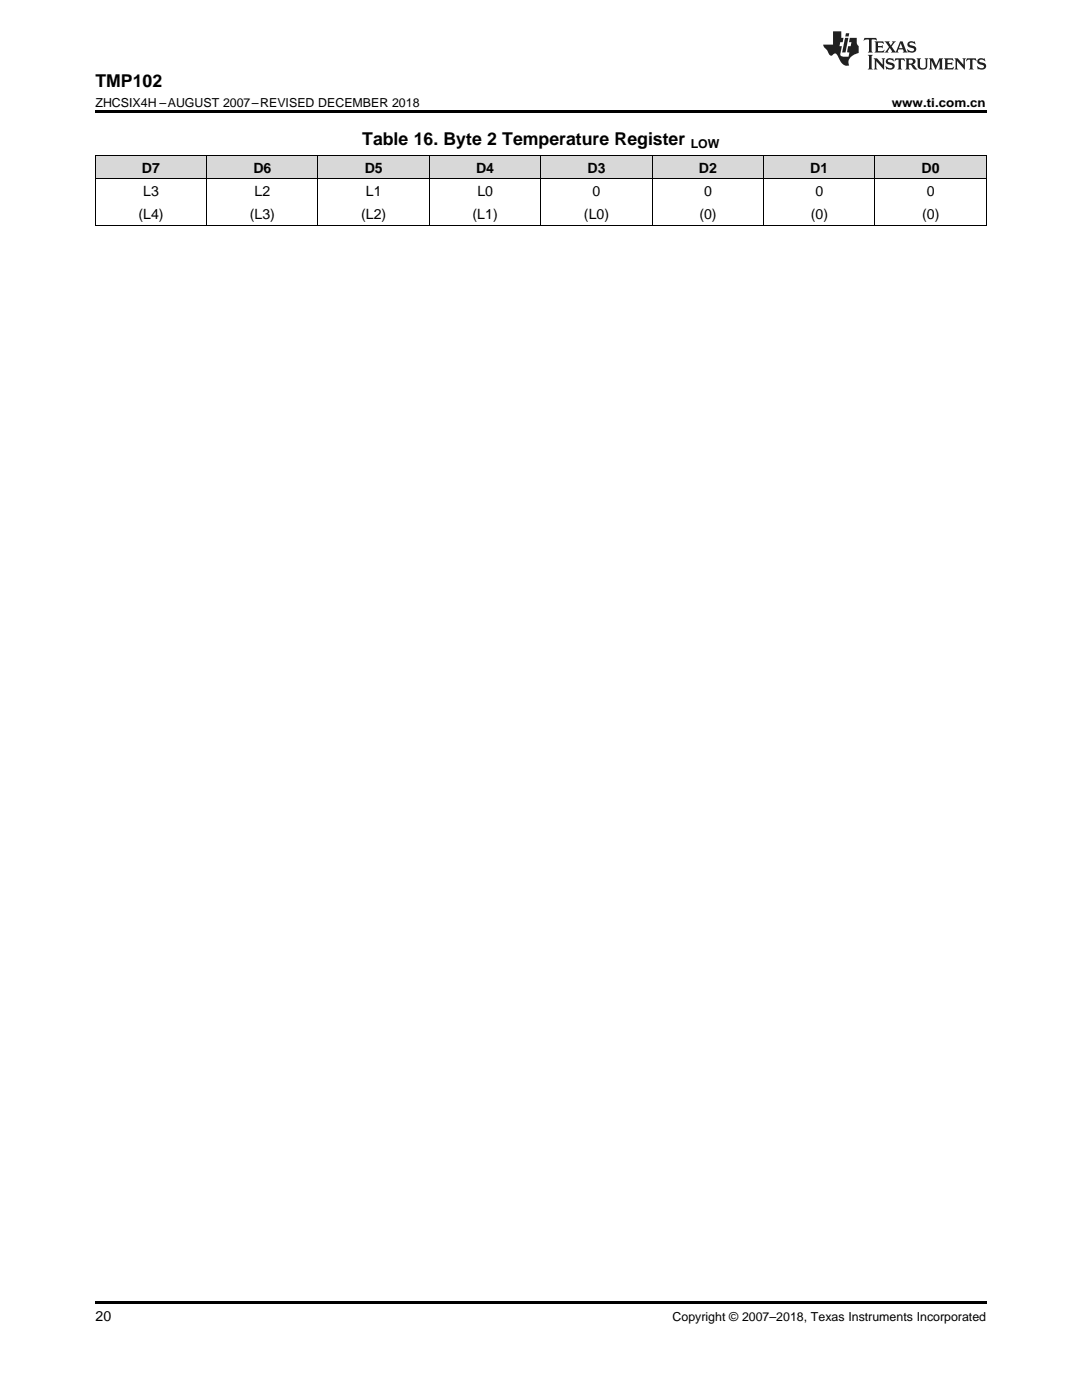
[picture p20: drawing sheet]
<svg xmlns="http://www.w3.org/2000/svg" width="216mm" height="279mm" viewBox="0 0 216 279" stroke-linecap="round" stroke-linejoin="round" font-family="sans-serif">
<defs><g id="words">
<g font-size="3.5">
<text x="19" y="17.3">TMP102</text>
<text x="72.3" y="28.9">Table 16. Byte 2 Temperature Register</text>
</g>
<g font-size="2.8">
<text x="28.3" y="34.4">D7</text>
<text x="50.6" y="34.4">D6</text>
<text x="72.8" y="34.4">D5</text>
<text x="95" y="34.4">D4</text>
<text x="117.2" y="34.4">D3</text>
<text x="139.5" y="34.4">D2</text>
<text x="161.7" y="34.4">D1</text>
<text x="183.9" y="34.4">D0</text>
<text x="28.6" y="39.1">L3</text>
<text x="50.8" y="39.1">L2</text>
<text x="73" y="39.1">L1</text>
<text x="95.3" y="39.1">L0</text>
<text x="118.3" y="39.1">0</text>
<text x="140.5" y="39.1">0</text>
<text x="162.7" y="39.1">0</text>
<text x="184.9" y="39.1">0</text>
<text x="27.6" y="43.7">(L4)</text>
<text x="49.8" y="43.7">(L3)</text>
<text x="72.1" y="43.7">(L2)</text>
<text x="94.3" y="43.7">(L1)</text>
<text x="116.5" y="43.7">(L0)</text>
<text x="139.6" y="43.7">(0)</text>
<text x="161.8" y="43.7">(0)</text>
<text x="184" y="43.7">(0)</text>
<text x="19" y="263.6">20</text>
</g>
<g font-size="2.5">
<text x="19" y="21.4">ZHCSIX4H –AUGUST 2007–REVISED DECEMBER 2018</text>
<text x="177.9" y="21.4">www.ti.com.cn</text>
<text x="137.8" y="29.6">LOW</text>
<text x="134.2" y="263.6">Copyright © 2007–2018, Texas Instruments Incorporated</text>
</g>
</g></defs>
<g fill="#d8d8d8">
<path d="M19 31h22.3v4.7h-22.3z"/>
<path d="M41.3 31h22.2v4.7h-22.2z"/>
<path d="M63.5 31h22.2v4.7h-22.2z"/>
<path d="M85.7 31h22.2v4.7h-22.2z"/>
<path d="M107.9 31h22.3v4.7h-22.3z"/>
<path d="M130.2 31h22.2v4.7h-22.2z"/>
<path d="M152.4 31h22.2v4.7h-22.2z"/>
<path d="M174.6 31h22.2v4.7h-22.2z"/>
</g>
<path d="M19 22h177.8v.5h-177.8zM19 45h.2zM63.4 45h.1zM85.6 45h.1zM107.8 45h.1zM130.1 45h.1zM152.3 45h.1zM174.5 45h.1zM196.7 45h.1zM19 259.7h177.8v.5h-177.8z" fill="#000"/>
<path d="M19 35.6h177.8M19 31h177.8M19.1 31v14M41.2 31v14M63.4 31v14M85.7 31v14M107.9 31v14M130.1 31v14M152.3 31v14M174.6 31v14M196.8 31v14M19 45h177.8" fill="none" stroke="#000" stroke-width=".2"/>
<g fill="#231f20">
<path d="M172.5 7.6l-.1 .5 .4-.2h.6v.1v2.1l-.2 .4h.9l-.2-.4v-2.1l.1-.1h.5l.5 .2-.2-.5zM174.5 8.3l.2 .3v1.5l-.2 .4h1.8l.2-.6a1.04 1.04 0 0 1-1.3 .2v-.7h.6l.3 .2v-.6l-.3 .2h-.6v-.6l.8-.1 .4 .3-.2-.5zM176.5 8.3l.9 1.1-.9 1.1h.8l-.2-.2 .4-.7 .5 .7-.2 .2h1.5l-.2-.2 .2-.4h.9l.1 .4-.2 .2h1l-.3-.3-.7-1.9h-.5l-.9 2-.8-1 .9-1h-.8l.1 .3-.4 .5-.3-.6 .1-.2zM179.7 8.6l.4 1h-.7zM181.3 8.4a.63 .63 0 0 0-.2 .7 .63 .63 0 0 0 .6 .4l.6 .2 .1 .2a.75 .75 0 0 1-.7 .4 .75 .75 0 0 1-.6-.5l.1 .7 .1-.1a1.11 1.11 0 0 0 1.5-.6 1.13 1.13 0 0 0-1.2-.8l-.1-.4a1.04 1.04 0 0 1 1.2 .2l-.2-.5-.2 .1-.4-.2zM173.2 10.9l.2 .4v2.2l-.2 .4h1l-.3-.4v-2.2l.3-.4zM174.3 11.6l.3 .4v1.5l-.3 .4h.8l-.2-.4v-1.3l1.5 1.7v-1.9l.2-.4h-.7l.2 .4v.9l-1.1-1.3zM177 11.8a.62 .62 0 0 0-.2 .7 .62 .62 0 0 0 .6 .4l.6 .1 .1 .3a.76 .76 0 0 1-.7 .3 .76 .76 0 0 1-.7-.4l.2 .7 .1-.1a1.11 1.11 0 0 0 1.5-.6 1.13 1.13 0 0 0-1.2-.8l-.1-.4a1.04 1.04 0 0 1 1.2 .2l-.2-.6-.2 .1-.5-.1zM178.7 11.6l-.2 .6a.61 .61 0 0 1 .8-.3v1.6l-.2 .4h.9l-.2-.4v-1.6a.63 .63 0 0 1 .7 .3l-.1-.6zM180.6 11.6l.3 .4v1.5l-.3 .4h1l-.2-.2-.1-.8 .6 .2a.76 .76 0 0 0 1.2 .7l-1-1a.58 .58 0 0 0 .6-.5 .58 .58 0 0 0-.5-.6zM181.4 11.9h.1a.45 .45 0 0 1 .5 .1 .45 .45 0 0 1 .1 .5l-.8 .2zM182.9 11.6l.2 .2a2.17 2.17 0 0 0 .3 1.9 .99 .99 0 0 0 1.6-.6v-1.1l.2-.4h-.7l.2 .2a1.92 1.92 0 0 1-.2 1.8 .6 .6 0 0 1-.9-.5v-1.1l.2-.4zM185.4 11.6l.2 .4v1.5l-.2 .4h.7l-.2-.4v-1.4l.8 1.8 .8-1.8v1.4l-.2 .4h.9l-.2-.4v-1.5l.2-.4h-.8l-.6 1.5-.6-1.5zM188.4 11.6l.2 .4v1.5l-.2 .4h1.8l.1-.6a1.04 1.04 0 0 1-1.2 .1v-.6h.5l.4 .2v-.6l-.4 .2h-.5v-.7h.8l.3 .3-.1-.6zM190.5 11.6l.2 .4v1.5l-.2 .4h.7l-.2-.4v-1.3l1.5 1.7v-1.9l.2-.4h-.7l.2 .4v.9l-1.1-1.3zM192.9 11.6l-.1 .6a.61 .61 0 0 1 .7-.3l.1 1.6-.3 .4h1l-.3-.4 .1-1.6a.63 .63 0 0 1 .7 .3l-.1-.6zM195.2 11.8a.62 .62 0 0 0-.2 .7 .62 .62 0 0 0 .6 .4l.6 .1 .1 .3a.76 .76 0 0 1-.7 .3 .76 .76 0 0 1-.6-.4l.1 .7 .1-.1a1.11 1.11 0 0 0 1.6-.6 1.13 1.13 0 0 0-1.3-.8l-.1-.4a1.04 1.04 0 0 1 1.2 .2l-.1-.6-.2 .1-.5-.1z"/>
<path d="M166.2 6.3v2.6h-1.9v.4l.8 .9a.91 .91 0 0 0 1 .8 .56 .56 0 0 1 .5-.3 .56 .56 0 0 1 .5 .3l.4 .8a1.53 1.53 0 0 0 1.9 1.2 1.54 1.54 0 0 1 1-2.1l.9-.3v-1.4a1.52 1.52 0 0 1-.4-1.6h-1.3l-.2 .8h.5l-.2 .8h-.5l-.1 1v.2l.4 .1-.2 .8a1.93 1.93 0 0 1-1.6-.3l.3-1.8h-.5l.2-.8h.4l.2-.8h-.4v-1.3zM168.6 7.6l-.6 2.9h.7l.6-2.9zM168.8 6.6l-.1 .7h.6l.2-.7z"/>
</g>
<use href="#words"/>
</svg>
